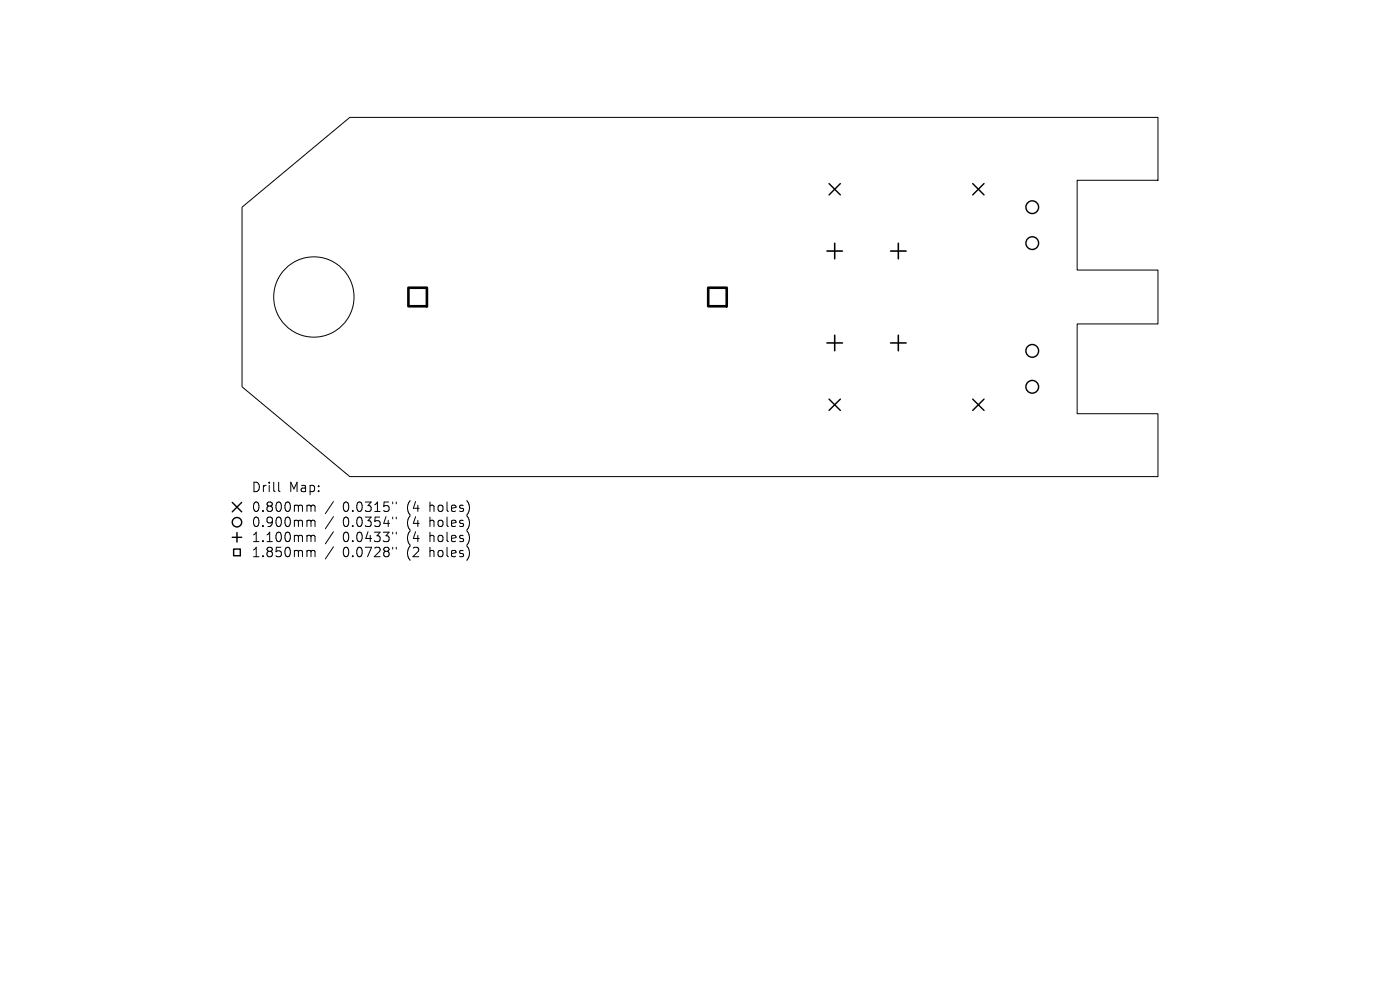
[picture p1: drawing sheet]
<svg xmlns="http://www.w3.org/2000/svg" width="297mm" height="210mm" viewBox="0 0 297 210" stroke-linecap="round" stroke-linejoin="round" font-family="sans-serif">
<defs><g id="words">
<g font-size="2.8">
<text x="53.3" y="104.7">Drill</text>
<text x="61.3" y="104.7">Map:</text>
<text x="53.3" y="108.9">0.800mm</text>
<text x="53.3" y="112.1">0.900mm</text>
<text x="72.7" y="108.9">0.0315&quot;</text>
<text x="72.7" y="112.1">0.0354&quot;</text>
<text x="86.4" y="108.9">(4</text>
<text x="86.4" y="112.1">(4</text>
<text x="91.4" y="108.9">holes)</text>
<text x="91.4" y="112.1">holes)</text>
<text x="53.3" y="115.3">1.100mm</text>
<text x="53.3" y="118.5">1.850mm</text>
<text x="72.7" y="115.3">0.0433&quot;</text>
<text x="72.7" y="118.5">0.0728&quot;</text>
<text x="86.4" y="115.3">(4</text>
<text x="86.4" y="118.5">(2</text>
<text x="91.4" y="115.3">holes)</text>
<text x="91.4" y="118.5">holes)</text>
</g>
</g></defs>
<g fill="none" stroke="#000" stroke-width=".21">
<path d="M51.3 44l22.9-19.1h171.5v13.3h-17.2v19.1h17.2v11.4h-17.2v19.1h17.2v13.3h-171.5l-22.9-19zM59.1 102.3v1.7l.3 .3M65.4 107.2l.5 .1 .1 .1M65.4 110.4h.3l.3 .2M65.4 113.6l.5 .1 .1 .1M65.4 116.8l.5 .1 .1 .1M66 107.4l.3-.2 .4 .1 .1 1.2M66 107.4v1.1M66 110.6v1.1M66 113.8v1.1M66 117v1.1M66 110.6l.3-.2 .4 .1 .1 1.2"/>
<path d="M66 113.8l.3-.2 .4 .1 .1 1.2M66 117l.3-.2 .4 .1 .1 1.2M70.7 106.4l-1.7 2.6M70.7 109.6l-1.7 2.6M70.7 112.8l-1.7 2.6M70.7 116l-1.7 2.6M83.3 106.5v.4M83.3 109.7v.4M83.3 112.9v.4M83.3 116.1v.4M84.1 106.5v.4M84.1 109.7v.4"/>
<path d="M84.1 112.9v.4M84.1 116.1v.4"/>
<circle cx="66.6" cy="63" r="8.5"/>
</g>
<g fill="none" stroke="#000" stroke-width=".3">
<path d="M175.9 38.9l2.4 2.4M178.3 38.9l-2.4 2.4M206.4 38.9l2.4 2.4M208.8 38.9l-2.4 2.4M175.9 84.7l2.4 2.4M178.3 84.7l-2.4 2.4M206.4 84.7l2.4 2.4M208.8 84.7l-2.4 2.4M49.3 106.6l2 2M49.3 114h2M49.6 116.5h1.4v1.4h-1.4zM50.3 113v2"/>
<path d="M51.3 106.6l-2 2"/>
<circle cx="219" cy="44" r="1.35"/>
<circle cx="219" cy="51.6" r="1.35"/>
<circle cx="219" cy="74.4" r="1.35"/>
<circle cx="219" cy="82.1" r="1.35"/>
<circle cx="50.3" cy="110.8" r="1"/>
</g>
<path d="M175.4 53.3h3.3M177.1 51.6v3.3M188.9 53.3h3.3M190.6 51.6v3.3M175.4 72.8h3.3M177.1 71.1v3.3M188.9 72.8h3.3M190.6 71.1v3.3" fill="none" stroke="#000" stroke-width=".33"/>
<path d="M86.6 61h4v4h-4zM150.2 61h4v4h-4z" fill="none" stroke="#000" stroke-width=".56"/>
<use href="#words"/>
</svg>
